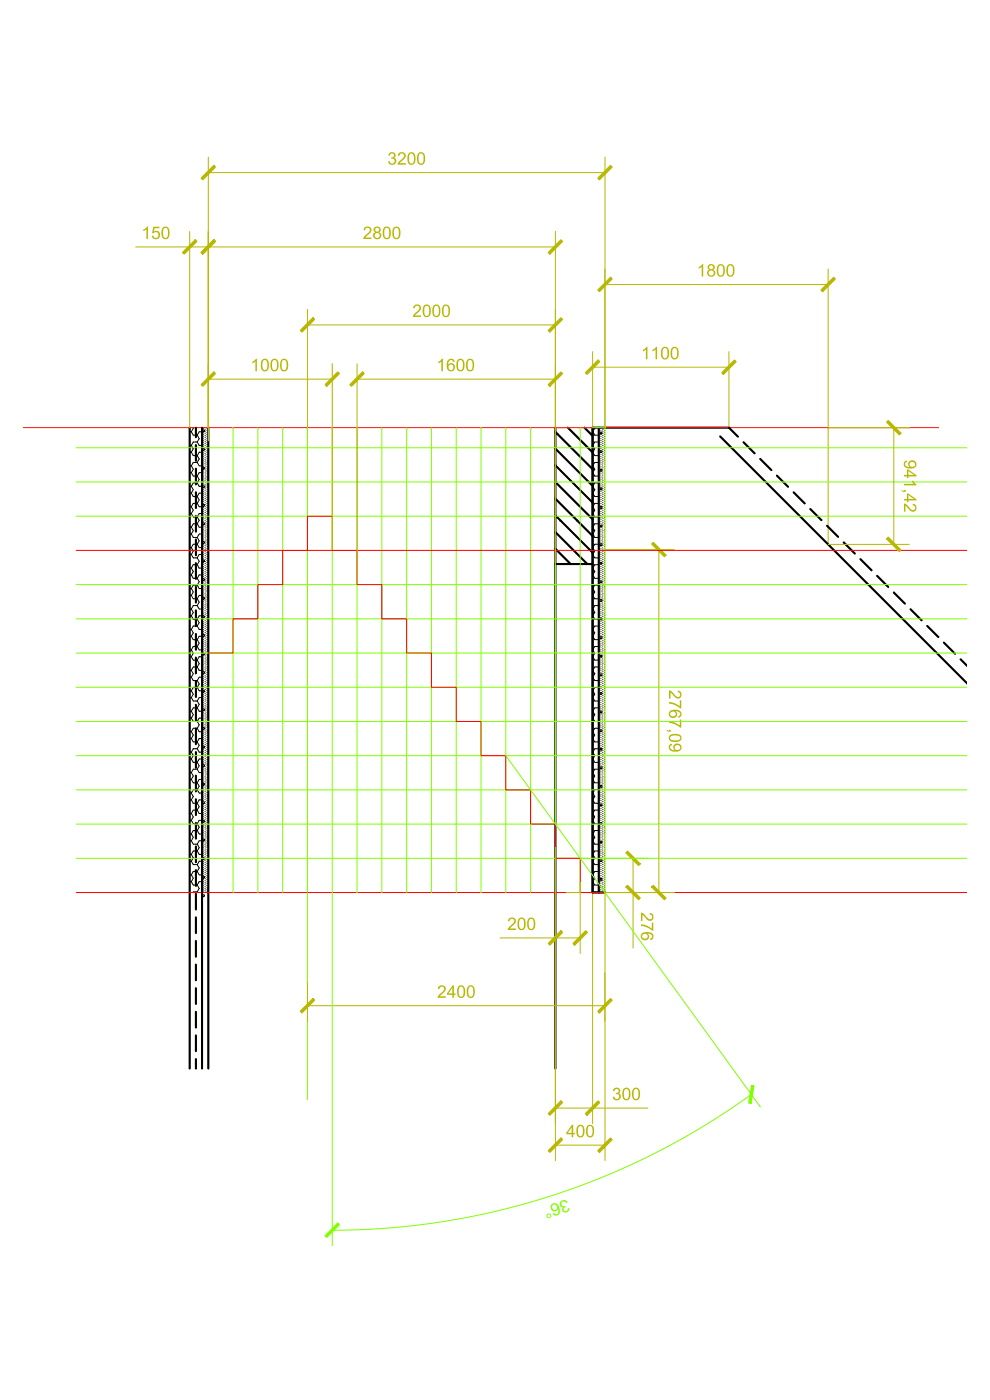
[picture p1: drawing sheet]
<svg xmlns="http://www.w3.org/2000/svg" width="210mm" height="297mm" viewBox="0 0 210 297" stroke-linecap="round" stroke-linejoin="round" font-family="sans-serif">
<path d="M117.8 98.7l7.9 7.9M117.8 95.2l7.9 7.8M117.8 91.6l7.9 7.9M120.4 90.7l5.3 5.3M124 90.7l1.7 1.7M154.6 90.7h-28.9v98.6M117.8 116.4l3.2 3.2M117.8 112.9l6.7 6.7M117.8 109.3l7.9 7.9M117.8 105.8l7.9 7.9M117.8 102.2l7.9 7.9" fill="none" stroke="#000" stroke-width=".46"/>
<g fill="none" stroke="#000" stroke-width=".21">
<path d="M125.7 94.5h.1M125.7 98.8h.1M125.7 91.6h.1M125.7 95.9h.1M125.7 98.8l.4 .7-.4 .7M125.7 94.5l.4 .7-.4 .7M125.7 91.6l.4 .7h.9M125.7 95.9l.4 .7h.9M126.1 90.7v.2l-.4 .7M127 96.6v.1M127 92.3h.1M127 98.1h-.9l-.4 .7"/>
<path d="M127 93.7h-.9l-.4 .8M127 98.1h.1M127 93.7v.1M127 96.6h.1M127 98v.1M127 93.7h.1M125.7 103.1h.1M125.7 107.5h.1M125.7 111.8h.1M125.7 116.2h.1M125.7 100.2h.1M125.7 104.6h.1"/>
<path d="M125.7 108.9h.1M125.7 113.3h.1M125.7 117.6h.1M125.7 116.2l.4 .7-.4 .7M125.7 111.8l.4 .7-.4 .8M125.7 107.5l.4 .7-.4 .7M125.7 103.1l.4 .8-.4 .7M125.7 100.2l.4 .8h.9M125.7 104.6l.4 .7h.9M125.7 108.9l.4 .7h.9M125.7 113.3l.4 .7h.9M125.7 117.6l.4 .7h.9"/>
<path d="M127 118.3v.1M127 114h.1M127 109.6v.1M127 105.3h.1M127 101h.1M127 119.8h-.9l-.4 .7M127 115.4h-.9l-.4 .8M127 111.1h-.9l-.4 .7M127 106.8h-.9l-.4 .7M127 102.4h-.9l-.4 .7M127 119.8h.1M127 115.4v.1"/>
<path d="M127 111.1h.1M127 106.8h.1M127 102.4v.1M127 118.3h.1M127 109.6h.1M127 100.9v.1M127 119.7v.1M127 115.4h.1M127 106.7v.1M127 102.4h.1M125.7 120.5h.1M125.7 124.8h.1"/>
<path d="M125.7 129.2h.1M125.7 133.5h.1M125.7 137.8h.1M125.7 121.9h.1M125.7 126.3h.1M125.7 130.6h.1M125.7 134.9h.1M125.7 139.3h.1M125.7 137.8l.4 .8-.4 .7M125.7 133.5l.4 .7-.4 .7M125.7 129.2l.4 .7-.4 .7M125.7 124.8l.4 .8-.4 .7"/>
<path d="M125.7 120.5l.4 .7-.4 .7M125.7 121.9l.4 .8h.9M125.7 126.3l.4 .7h.9M125.7 130.6l.4 .7h.9M125.7 134.9l.4 .8h.9M125.7 139.3l.4 .7h.9M127 135.7h.1M127 131.3v.1M127 127h.1M127 122.7h.1M127 137.1h-.9l-.4 .7M127 132.8h-.9l-.4 .7"/>
<path d="M127 128.4h-.9l-.4 .8M127 124.1h-.9l-.4 .7M127 137.1v.1M127 132.8h.1M127 128.4v.1M127 124.1h.1M127 140h.1M127 135.6v.1M127 131.3h.1M127 122.6v.1M127 137.1h.1M127 132.7v.1"/>
<path d="M127 128.4h.1M125.7 142.2h.1M125.7 146.5h.1M125.7 150.9h.1M125.7 155.2h.1M125.7 159.5h.1M125.7 143.6h.1M125.7 148h.1M125.7 152.3h.1M125.7 156.6h.1M125.7 159.5l.4 .8-.4 .7M125.7 155.2l.4 .7-.4 .7"/>
<path d="M125.7 150.9l.4 .7-.4 .7M125.7 146.5l.4 .7-.4 .8M125.7 142.2l.4 .7-.4 .7M125.7 143.6l.4 .7h.9M125.7 148l.4 .7h.9M125.7 152.3l.4 .7h.9M125.7 156.6l.4 .8h.9M127 157.4h.1M127 153v.1M127 148.7h.1M127 144.3v.1M127 158.8h-.9l-.4 .7"/>
<path d="M127 154.5h-.9l-.4 .7M127 150.1h-.9l-.4 .8M127 145.8h-.9l-.4 .7M127 141.5h-.9l-.4 .7M127 158.8h.1M127 154.5h.1M127 150.1v.1M127 145.8h.1M127 141.5h.1M127 157.3v.1M127 153h.1M127 148.6v.1"/>
<path d="M127 144.3h.1M127 154.4v.1M127 150.1h.1M127 141.4v.1M125.7 163.9h.1M125.7 168.2h.1M125.7 172.5h.1M125.7 176.9h.1M125.7 161h.1M125.7 165.3h.1M125.7 169.6h.1M125.7 174h.1"/>
<path d="M125.7 178.3h.1M125.7 176.9l.4 .7-.4 .7M125.7 172.5l.4 .8-.4 .7M125.7 168.2l.4 .7-.4 .7M125.7 163.9l.4 .7-.4 .7M125.7 161l.4 .7h.9M125.7 165.3l.4 .7h.9M125.7 169.6l.4 .8h.9M125.7 174l.4 .7h.9M125.7 178.3l.4 .7h.9M127 179v.1M127 174.7h.1"/>
<path d="M127 170.4h.1M127 166v.1M127 161.7h.1M127 176.2h-.9l-.4 .7M127 171.8h-.9l-.4 .7M127 167.5h-.9l-.4 .7M127 163.1h-.9l-.4 .8M127 176.2h.1M127 171.8v.1M127 167.5h.1M127 163.1v.1M127 179h.1"/>
<path d="M127 170.3v.1M127 166h.1M127 176.1v.1M127 171.8h.1M127 167.4v.1M127 163.1h.1M125.7 181.2h.1M125.7 185.6h.1M125.7 182.7h.1M125.7 187h.1M125.7 185.6l.4 .7-.4 .7M125.7 181.2l.4 .7-.4 .8"/>
<path d="M125.7 182.7l.4 .7h.9M125.7 187l.4 .7h.9M127 187.7v.1M127 183.4h.1M127 189.2h-.9v.1M127 184.8h-.9l-.4 .8M127 180.5h-.9l-.4 .7M127 189.2h.1M127 184.8v.1M127 180.5h.1M127 187.7h.1M127 183.3v.1"/>
<path d="M127 189.1v.1M127 184.8h.1"/>
</g>
<!-- layer: Mret -->
<path d="M125.7 74.6v16.1M125.7 77.9h28.9M154.6 74.6v16.1" fill="none" stroke="#b8b800" stroke-width=".21"/>
<path d="M155.8 76.4l.2 .3-2.6 2.6-.3-.2z" fill="none" stroke="#b8b800" stroke-width=".35"/>
<path d="M155.8 76.4l.2 .3-2.6 2.6-.3-.2z" fill="#b8b800"/>
<path d="M124.2 79.1l2.6-2.7 .3 .3-2.6 2.6z" fill="none" stroke="#b8b800" stroke-width=".35"/>
<g fill="#b8b800">
<path d="M124.2 79.1l2.6-2.7 .3 .3-2.6 2.6z"/>
<path d="M136.3 74.2l.8-.6h.2v2.6h-.3v-2.1l-.7 .4zM138.4 74.2l.7-.6h.2v2.6h-.3v-2.1l-.6 .4zM140.5 73.8a.88 .88 0 0 1 1-.1 .88 .88 0 0 1 .4 1 1.12 1.12 0 0 1-1.1 1.5 1.75 1.75 0 0 1-.5-2.2zM140.7 73.9a2.18 2.18 0 0 0 0 2l.4 .1a1.6 1.6 0 0 0 0-2.2zM142.5 73.8a.88 .88 0 0 1 1.1-.1 .88 .88 0 0 1 .3 1 1.12 1.12 0 0 1-1 1.5 1.75 1.75 0 0 1-.5-2.2zM142.8 73.9a2.18 2.18 0 0 0 0 2l.4 .1a1.6 1.6 0 0 0 0-2.2z"/>
</g>
<path d="M128.3 57.1v33.6M175.6 57.1v58.4M128.3 60.3h47.3" fill="none" stroke="#b8b800" stroke-width=".21"/>
<path d="M129.5 58.9l.3 .3-2.7 2.6-.3-.3z" fill="none" stroke="#b8b800" stroke-width=".35"/>
<path d="M129.5 58.9l.3 .3-2.7 2.6-.3-.3z" fill="#b8b800"/>
<path d="M176.8 58.9l.3 .3-2.6 2.6-.3-.3z" fill="none" stroke="#b8b800" stroke-width=".35"/>
<g fill="#b8b800">
<path d="M176.8 58.9l.3 .3-2.6 2.6-.3-.3z"/>
<path d="M148.2 56.7l.7-.7h.2v2.7h-.3v-2.1l-.6 .4zM150.2 56.3a.73 .73 0 0 1 1-.2 .73 .73 0 0 1 .1 1.1h-.1a.78 .78 0 0 1 .2 1.2 .78 .78 0 0 1-1.2 0 .78 .78 0 0 1 .3-1.2 .58 .58 0 0 1-.3-.9zM150.4 56.7a.45 .45 0 0 0 .9 0 .45 .45 0 0 0-.9 0zM150.3 57.9a.55 .55 0 0 0 1.1 0 .55 .55 0 0 0-1.1 0zM152.3 56.2a.88 .88 0 0 1 1.1 0 .88 .88 0 0 1 .3 1 1.12 1.12 0 0 1-1 1.5 1.75 1.75 0 0 1-.6-2.2zM152.6 56.4a2.18 2.18 0 0 0 0 1.9l.4 .1a1.6 1.6 0 0 0 0-2.1zM154.3 56.2a.88 .88 0 0 1 1.1 0 .88 .88 0 0 1 .4 1 1.12 1.12 0 0 1-1.1 1.5 1.75 1.75 0 0 1-.5-2.2zM154.6 56.4a2.18 2.18 0 0 0 0 1.9l.4 .1a1.6 1.6 0 0 0 0-2.1z"/>
</g>
<path d="M40.2 90.7v135.9M44.2 90.7v135.9M117.8 90.7v135.9M125.7 90.7v98.6M117.8 119.6h7.9" fill="none" stroke="#000" stroke-width=".46"/>
<!-- layer: szerk -->
<path d="M65.2 97.3v135.9" fill="none" stroke="#7fff00" stroke-width=".21"/>
<!-- layer: szekrny -->
<path d="M117.8 90.7h3.1M122.6 90.7h3.1" fill="none" stroke="#dcdcdc" stroke-width=".21"/>
<g fill="none" stroke="#000" stroke-width=".21">
<path d="M40.2 94.5h.4M40.2 98.8h.4M40.2 91.6h.4M40.2 95.9h.4M40.6 98.8l.4 .7-.4 .7M40.6 94.5l.4 .7-.4 .7M40.6 91.6l.4 .7h.8M40.6 95.9l.4 .7h.8M40.9 90.7l.1 .2-.4 .7M41.8 96.6l.4 .8-.4 .7M41.8 92.3l.4 .7-.4 .7M41.8 98.1h-.8l-.4 .7"/>
<path d="M41.8 93.7h-.8l-.4 .8M41.8 93.7l.4 .8h.7M41.8 98.1l.4 .7h.7M42.9 95.9h-.7l-.4 .7M42.9 91.6h-.7l-.4 .7M43.1 90.9h.1M43.1 91.8h.1M43.1 92.2h.1M43.1 92.6h.1M43.1 93.1h.1M43.1 93.5h.1M43.1 93.9h.1"/>
<path d="M43.1 94.3h.1M43.1 94.7h.1M43.1 95.1h.1M43.1 95.6h.1M43.1 96h.1M43.1 96.4h.1M43.1 96.8h.1M43.1 97.2h.1M43.1 97.6h.1M43.1 98h.1M43.1 98.5h.1M43.1 98.9h.1"/>
<path d="M43.1 99.7h.1M43.5 90.7h.1M43.5 91.2h.1M43.5 91.6h.1M43.5 92h.1M43.5 92.4h.1M43.5 92.8h.1M43.5 93.3h.1M43.5 93.7h.1M43.5 94.1h.1M43.5 94.5h.1M43.5 94.9h.1"/>
<path d="M43.5 95.4h.1M43.5 95.8h.1M43.5 96.2h.1M43.5 96.6h.1M43.5 97h.1M43.5 97.4h.1M43.5 97.8h.1M43.5 98.2h.1M43.5 98.7h.1M43.5 99.1h.1M43.5 99.5h.1M43.5 99.9h.1"/>
<path d="M43.9 90.9h.1M43.9 91.4h.1M43.9 91.8h.1M43.9 92.2h.1M43.9 92.6h.1M43.9 93.1h.1M43.9 93.5h.1M43.9 93.9h.1M43.9 94.3h.1M43.9 94.7h.1M43.9 95.1h.1M43.9 95.6h.1"/>
<path d="M43.9 96h.1M43.9 96.4h.1M43.9 96.8h.1M43.9 97.2h.1M43.9 97.6h.1M43.9 98h.1M43.9 98.5h.1M43.9 98.9h.1M43.9 99.3h.1M43.9 99.7h.1M127.4 90.9h.1M127.4 91.4h.1"/>
<path d="M127.4 92.2h.1M127.4 92.6h.1M127.4 93.1h.1M127.4 93.5h.1M127.4 93.9h.1M127.4 94.3h.1M127.4 94.7h.1M127.4 95.1h.1M127.4 95.6h.1M127.4 96.4h.1M127.4 96.8h.1M127.4 97.2h.1"/>
<path d="M127.4 97.6h.1M127.4 98h.1M127.4 98.5h.1M127.4 98.9h.1M127.4 99.3h.1M127.8 90.7h.1M127.8 91.2h.1M127.8 91.6h.1M127.8 92h.1M127.8 92.4h.1M127.8 92.8h.1M127.8 93.3h.1"/>
<path d="M127.8 93.7h.1M127.8 94.1h.1M127.8 94.5h.1M127.8 94.9h.1M127.8 95.4h.1M127.8 95.8h.1M127.8 96.2h.1M127.8 96.6h.1M127.8 97h.1M127.8 97.4h.1M127.8 97.8h.1M127.8 98.2h.1"/>
<path d="M127.8 98.7h.1M127.8 99.1h.1M127.8 99.5h.1M127.8 99.9h.1M128.2 90.9h.1M128.2 91.4h.1M128.2 91.8h.1M128.2 92.2h.1M128.2 92.6h.1M128.2 93.1h.1M128.2 93.5h.1M128.2 93.9h.1"/>
<path d="M128.2 94.3h.1M128.2 94.7h.1M128.2 95.1h.1M128.2 95.6h.1M128.2 96h.1M128.2 96.4h.1M128.2 96.8h.1M128.2 97.2h.1M128.2 97.6h.1M128.2 98h.1M128.2 98.5h.1M128.2 98.9h.1"/>
<path d="M128.2 99.3h.1M128.2 99.7h.1M40.2 103.1h.4M40.2 107.5h.4M40.2 111.8h.4M40.2 116.2h.4M40.2 100.2h.4M40.2 104.6h.4M40.2 108.9h.4M40.2 113.3h.4M40.2 117.6h.4M40.6 116.2l.4 .7-.4 .7"/>
<path d="M40.6 111.8l.4 .7-.4 .8M40.6 107.5l.4 .7-.4 .7M40.6 103.1l.4 .8-.4 .7M40.6 100.2l.4 .8h.8M40.6 104.6l.4 .7h.8M40.6 108.9l.4 .7h.8M40.6 113.3l.4 .7h.8M40.6 117.6l.4 .7h.8M41.8 118.3l.4 .7-.4 .8M41.8 114l.4 .7-.4 .7M41.8 109.6l.4 .8-.4 .7M41.8 105.3l.4 .7-.4 .8"/>
<path d="M41.8 101l.4 .7-.4 .7M41.8 119.8h-.8l-.4 .7M41.8 115.4h-.8l-.4 .8M41.8 111.1h-.8l-.4 .7M41.8 106.8h-.8l-.4 .7M41.8 102.4h-.8l-.4 .7M41.8 102.4l.4 .7h.7M41.8 106.8l.4 .7h.7M41.8 111.1l.4 .7h.7M41.8 115.4l.4 .8h.7M41.8 119.8l.4 .7h.7M42.9 117.6h-.7l-.4 .7"/>
<path d="M42.9 113.3h-.7l-.4 .7M42.9 108.9h-.7l-.4 .7M42.9 104.6h-.7l-.4 .7M42.9 100.2h-.7l-.4 .8M43.1 100.1h.1M43.1 100.5h.1M43.1 101h.1M43.1 101.4h.1M43.1 101.8h.1M43.1 102.2h.1M43.1 102.7h.1M43.1 103.5h.1"/>
<path d="M43.1 103.9h.1M43.1 104.3h.1M43.1 104.7h.1M43.1 105.2h.1M43.1 105.6h.1M43.1 106h.1M43.1 106.4h.1M43.1 106.8h.1M43.1 107.6h.1M43.1 108.1h.1M43.1 108.5h.1M43.1 108.9h.1"/>
<path d="M43.1 109.3h.1M43.1 109.7h.1M43.1 110.1h.1M43.1 110.6h.1M43.1 111.4h.1M43.1 111.8h.1M43.1 112.3h.1M43.1 112.7h.1M43.1 113.1h.1M43.1 113.5h.1M43.1 113.9h.1M43.1 114.4h.1"/>
<path d="M43.1 114.8h.1M43.1 115.6h.1M43.1 116h.1M43.1 116.4h.1M43.1 116.8h.1M43.1 117.2h.1M43.1 117.7h.1M43.1 118.1h.1M43.1 118.5h.1M43.1 119.3h.1M43.1 119.7h.1M43.5 100.3h.1"/>
<path d="M43.5 100.8h.1M43.5 101.2h.1M43.5 101.6h.1M43.5 102h.1M43.5 102.4h.1M43.5 102.9h.1M43.5 103.3h.1M43.5 103.7h.1M43.5 104.1h.1M43.5 104.5h.1M43.5 105h.1M43.5 105.4h.1"/>
<path d="M43.5 105.8h.1M43.5 106.2h.1M43.5 106.6h.1M43.5 107h.1M43.5 107.4h.1M43.5 107.8h.1M43.5 108.3h.1M43.5 108.7h.1M43.5 109.1h.1M43.5 109.5h.1M43.5 109.9h.1M43.5 110.4h.1"/>
<path d="M43.5 110.8h.1M43.5 111.2h.1M43.5 111.6h.1M43.5 112h.1M43.5 112.5h.1M43.5 112.9h.1M43.5 113.3h.1M43.5 113.7h.1M43.5 114.1h.1M43.5 114.6h.1M43.5 115h.1M43.5 115.4h.1"/>
<path d="M43.5 115.8h.1M43.5 116.2h.1M43.5 116.6h.1M43.5 117h.1M43.5 117.4h.1M43.5 117.9h.1M43.5 118.3h.1M43.5 118.7h.1M43.5 119.1h.1M43.5 119.5h.1M43.5 120h.1M43.9 100.1h.1"/>
<path d="M43.9 100.5h.1M43.9 101h.1M43.9 101.4h.1M43.9 101.8h.1M43.9 102.2h.1M43.9 102.7h.1M43.9 103.1h.1M43.9 103.5h.1M43.9 103.9h.1M43.9 104.3h.1M43.9 104.7h.1M43.9 105.2h.1"/>
<path d="M43.9 105.6h.1M43.9 106h.1M43.9 106.4h.1M43.9 106.8h.1M43.9 107.2h.1M43.9 107.6h.1M43.9 108.1h.1M43.9 108.5h.1M43.9 108.9h.1M43.9 109.3h.1M43.9 109.7h.1M43.9 110.1h.1"/>
<path d="M43.9 110.6h.1M43.9 111h.1M43.9 111.4h.1M43.9 111.8h.1M43.9 112.3h.1M43.9 112.7h.1M43.9 113.1h.1M43.9 113.5h.1M43.9 113.9h.1M43.9 114.4h.1M43.9 114.8h.1M43.9 115.2h.1"/>
<path d="M43.9 115.6h.1M43.9 116h.1M43.9 116.4h.1M43.9 116.8h.1M43.9 117.2h.1M43.9 117.7h.1M43.9 118.1h.1M43.9 118.5h.1M43.9 118.9h.1M43.9 119.3h.1M43.9 119.7h.1M127.4 100.1h.1"/>
<path d="M127.4 100.5h.1M127.4 101h.1M127.4 101.4h.1M127.4 101.8h.1M127.4 102.2h.1M127.4 102.7h.1M127.4 103.1h.1M127.4 103.5h.1M127.4 103.9h.1M127.4 104.3h.1M127.4 104.7h.1M127.4 105.2h.1"/>
<path d="M127.4 105.6h.1M127.4 106h.1M127.4 106.4h.1M127.4 106.8h.1M127.4 107.2h.1M127.4 108.1h.1M127.4 108.5h.1M127.4 108.9h.1M127.4 109.3h.1M127.4 109.7h.1M127.4 110.1h.1M127.4 110.6h.1"/>
<path d="M127.4 111h.1M127.4 111.8h.1M127.4 112.3h.1M127.4 112.7h.1M127.4 113.1h.1M127.4 113.5h.1M127.4 113.9h.1M127.4 114.4h.1M127.4 114.8h.1M127.4 115.2h.1M127.4 116h.1M127.4 116.4h.1"/>
<path d="M127.4 116.8h.1M127.4 117.2h.1M127.4 117.7h.1M127.4 118.1h.1M127.4 118.5h.1M127.4 118.9h.1M127.4 119.7h.1M127.8 100.3h.1M127.8 100.8h.1M127.8 101.2h.1M127.8 101.6h.1M127.8 102h.1"/>
<path d="M127.8 102.4h.1M127.8 102.9h.1M127.8 103.3h.1M127.8 103.7h.1M127.8 104.1h.1M127.8 104.5h.1M127.8 105h.1M127.8 105.4h.1M127.8 105.8h.1M127.8 106.2h.1M127.8 106.6h.1M127.8 107h.1"/>
<path d="M127.8 107.4h.1M127.8 107.8h.1M127.8 108.3h.1M127.8 108.7h.1M127.8 109.1h.1M127.8 109.5h.1M127.8 109.9h.1M127.8 110.4h.1M127.8 110.8h.1M127.8 111.2h.1M127.8 111.6h.1M127.8 112h.1"/>
<path d="M127.8 112.5h.1M127.8 112.9h.1M127.8 113.3h.1M127.8 113.7h.1M127.8 114.1h.1M127.8 114.6h.1M127.8 115h.1M127.8 115.4h.1M127.8 115.8h.1M127.8 116.2h.1M127.8 116.6h.1M127.8 117h.1"/>
<path d="M127.8 117.4h.1M127.8 117.9h.1M127.8 118.3h.1M127.8 118.7h.1M127.8 119.1h.1M127.8 119.5h.1M127.8 120h.1M128.2 100.1h.1M128.2 100.5h.1M128.2 101h.1M128.2 101.4h.1M128.2 101.8h.1"/>
<path d="M128.2 102.2h.1M128.2 102.7h.1M128.2 103.1h.1M128.2 103.5h.1M128.2 103.9h.1M128.2 104.3h.1M128.2 104.7h.1M128.2 105.2h.1M128.2 105.6h.1M128.2 106h.1M128.2 106.4h.1M128.2 106.8h.1"/>
<path d="M128.2 107.2h.1M128.2 107.6h.1M128.2 108.1h.1M128.2 108.5h.1M128.2 108.9h.1M128.2 109.3h.1M128.2 109.7h.1M128.2 110.1h.1M128.2 110.6h.1M128.2 111h.1M128.2 111.4h.1M128.2 111.8h.1"/>
<path d="M128.2 112.3h.1M128.2 112.7h.1M128.2 113.1h.1M128.2 113.5h.1M128.2 113.9h.1M128.2 114.4h.1M128.2 114.8h.1M128.2 115.2h.1M128.2 115.6h.1M128.2 116h.1M128.2 116.4h.1M128.2 116.8h.1"/>
<path d="M128.2 117.2h.1M128.2 117.7h.1M128.2 118.1h.1M128.2 118.5h.1M128.2 118.9h.1M128.2 119.3h.1M128.2 119.7h.1M40.2 120.5h.4M40.2 124.8h.4M40.2 129.2h.4M40.2 133.5h.4M40.2 137.8h.4"/>
<path d="M40.2 121.9h.4M40.2 126.3h.4M40.2 130.6h.4M40.2 134.9h.4M40.2 139.3h.4M40.6 137.8l.4 .8-.4 .7M40.6 133.5l.4 .7-.4 .7M40.6 129.2l.4 .7-.4 .7M40.6 124.8l.4 .8-.4 .7M40.6 120.5l.4 .7-.4 .7M40.6 121.9l.4 .8h.8M40.6 126.3l.4 .7h.8"/>
<path d="M40.6 130.6l.4 .7h.8M40.6 134.9l.4 .8h.8M40.6 139.3l.4 .7h.8M41.8 135.7l.4 .7-.4 .7M41.8 131.3l.4 .8-.4 .7M41.8 127l.4 .7-.4 .7M41.8 122.7l.4 .7-.4 .7M41.8 137.1h-.8l-.4 .7M41.8 132.8h-.8l-.4 .7M41.8 128.4h-.8l-.4 .8M41.8 124.1h-.8l-.4 .7M41.8 124.1l.4 .7h.7"/>
<path d="M41.8 128.4l.4 .8h.7M41.8 132.8l.4 .7h.7M41.8 137.1l.4 .7h.7M42.9 139.3h-.7l-.4 .7M42.9 134.9h-.7l-.4 .8M42.9 130.6h-.7l-.4 .7M42.9 126.3h-.7l-.4 .7M42.9 121.9h-.7l-.4 .8M43.1 120.2h.1M43.1 120.6h.1M43.1 121h.1M43.1 121.4h.1"/>
<path d="M43.1 121.8h.1M43.1 122.3h.1M43.1 122.7h.1M43.1 123.5h.1M43.1 124h.1M43.1 124.4h.1M43.1 124.8h.1M43.1 125.2h.1M43.1 125.6h.1M43.1 126h.1M43.1 126.4h.1M43.1 127.3h.1"/>
<path d="M43.1 127.7h.1M43.1 128.1h.1M43.1 128.5h.1M43.1 128.9h.1M43.1 129.3h.1M43.1 129.8h.1M43.1 130.2h.1M43.1 130.6h.1M43.1 131h.1M43.1 131.4h.1M43.1 131.9h.1M43.1 132.3h.1"/>
<path d="M43.1 132.7h.1M43.1 133.1h.1M43.1 133.6h.1M43.1 134h.1M43.1 134.4h.1M43.1 135.2h.1M43.1 135.6h.1M43.1 136h.1M43.1 136.4h.1M43.1 136.9h.1M43.1 137.3h.1M43.1 137.7h.1"/>
<path d="M43.1 138.1h.1M43.1 138.9h.1M43.1 139.4h.1M43.1 139.8h.1M43.5 120.4h.1M43.5 120.8h.1M43.5 121.2h.1M43.5 121.6h.1M43.5 122.1h.1M43.5 122.5h.1M43.5 122.9h.1M43.5 123.3h.1"/>
<path d="M43.5 123.7h.1M43.5 124.2h.1M43.5 124.6h.1M43.5 125h.1M43.5 125.4h.1M43.5 125.8h.1M43.5 126.2h.1M43.5 126.6h.1M43.5 127.1h.1M43.5 127.5h.1M43.5 127.9h.1M43.5 128.3h.1"/>
<path d="M43.5 128.7h.1M43.5 129.1h.1M43.5 129.5h.1M43.5 130h.1M43.5 130.4h.1M43.5 130.8h.1M43.5 131.2h.1M43.5 131.7h.1M43.5 132.1h.1M43.5 132.5h.1M43.5 132.9h.1M43.5 133.3h.1"/>
<path d="M43.5 133.8h.1M43.5 134.2h.1M43.5 134.6h.1M43.5 135h.1M43.5 135.4h.1M43.5 135.8h.1M43.5 136.2h.1M43.5 136.7h.1M43.5 137.1h.1M43.5 137.5h.1M43.5 137.9h.1M43.5 138.3h.1"/>
<path d="M43.5 138.7h.1M43.5 139.1h.1M43.5 139.6h.1M43.5 140h.1M43.9 120.2h.1M43.9 120.6h.1M43.9 121h.1M43.9 121.4h.1M43.9 121.8h.1M43.9 122.3h.1M43.9 122.7h.1M43.9 123.1h.1"/>
<path d="M43.9 123.5h.1M43.9 124h.1M43.9 124.4h.1M43.9 124.8h.1M43.9 125.2h.1M43.9 125.6h.1M43.9 126h.1M43.9 126.4h.1M43.9 126.8h.1M43.9 127.3h.1M43.9 127.7h.1M43.9 128.1h.1"/>
<path d="M43.9 128.5h.1M43.9 128.9h.1M43.9 129.3h.1M43.9 129.8h.1M43.9 130.2h.1M43.9 130.6h.1M43.9 131h.1M43.9 131.4h.1M43.9 131.9h.1M43.9 132.3h.1M43.9 132.7h.1M43.9 133.1h.1"/>
<path d="M43.9 133.6h.1M43.9 134h.1M43.9 134.4h.1M43.9 134.8h.1M43.9 135.2h.1M43.9 135.6h.1M43.9 136h.1M43.9 136.4h.1M43.9 136.9h.1M43.9 137.3h.1M43.9 137.7h.1M43.9 138.1h.1"/>
<path d="M43.9 138.5h.1M43.9 138.9h.1M43.9 139.4h.1M43.9 139.8h.1M127.4 120.2h.1M127.4 120.6h.1M127.4 121h.1M127.4 121.4h.1M127.4 121.8h.1M127.4 122.3h.1M127.4 122.7h.1M127.4 123.1h.1"/>
<path d="M127.4 124h.1M127.4 124.4h.1M127.4 124.8h.1M127.4 125.2h.1M127.4 125.6h.1M127.4 126h.1M127.4 126.4h.1M127.4 126.8h.1M127.4 127.7h.1M127.4 128.1h.1M127.4 128.5h.1M127.4 128.9h.1"/>
<path d="M127.4 129.3h.1M127.4 129.8h.1M127.4 130.2h.1M127.4 130.6h.1M127.4 131h.1M127.4 131.9h.1M127.4 132.3h.1M127.4 132.7h.1M127.4 133.1h.1M127.4 133.6h.1M127.4 134h.1M127.4 134.4h.1"/>
<path d="M127.4 134.8h.1M127.4 135.6h.1M127.4 136h.1M127.4 136.4h.1M127.4 136.9h.1M127.4 137.3h.1M127.4 137.7h.1M127.4 138.1h.1M127.4 138.5h.1M127.4 138.9h.1M127.4 139.4h.1M127.4 139.8h.1"/>
<path d="M127.8 120.4h.1M127.8 120.8h.1M127.8 121.2h.1M127.8 121.6h.1M127.8 122.1h.1M127.8 122.5h.1M127.8 122.9h.1M127.8 123.3h.1M127.8 123.7h.1M127.8 124.2h.1M127.8 124.6h.1M127.8 125h.1"/>
<path d="M127.8 125.4h.1M127.8 125.8h.1M127.8 126.2h.1M127.8 126.6h.1M127.8 127.1h.1M127.8 127.5h.1M127.8 127.9h.1M127.8 128.3h.1M127.8 128.7h.1M127.8 129.1h.1M127.8 129.5h.1M127.8 130h.1"/>
<path d="M127.8 130.4h.1M127.8 130.8h.1M127.8 131.2h.1M127.8 131.7h.1M127.8 132.1h.1M127.8 132.5h.1M127.8 132.9h.1M127.8 133.3h.1M127.8 133.8h.1M127.8 134.2h.1M127.8 134.6h.1M127.8 135h.1"/>
<path d="M127.8 135.4h.1M127.8 135.8h.1M127.8 136.2h.1M127.8 136.7h.1M127.8 137.1h.1M127.8 137.5h.1M127.8 137.9h.1M127.8 138.3h.1M127.8 138.7h.1M127.8 139.1h.1M127.8 139.6h.1M127.8 140h.1"/>
<path d="M128.2 120.2h.1M128.2 120.6h.1M128.2 121h.1M128.2 121.4h.1M128.2 121.8h.1M128.2 122.3h.1M128.2 122.7h.1M128.2 123.1h.1M128.2 123.5h.1M128.2 124h.1M128.2 124.4h.1M128.2 124.8h.1"/>
<path d="M128.2 125.2h.1M128.2 125.6h.1M128.2 126h.1M128.2 126.4h.1M128.2 126.8h.1M128.2 127.3h.1M128.2 127.7h.1M128.2 128.1h.1M128.2 128.5h.1M128.2 128.9h.1M128.2 129.3h.1M128.2 129.8h.1"/>
<path d="M128.2 130.2h.1M128.2 130.6h.1M128.2 131h.1M128.2 131.4h.1M128.2 131.9h.1M128.2 132.3h.1M128.2 132.7h.1M128.2 133.1h.1M128.2 133.6h.1M128.2 134h.1M128.2 134.4h.1M128.2 134.8h.1"/>
<path d="M128.2 135.2h.1M128.2 135.6h.1M128.2 136h.1M128.2 136.4h.1M128.2 136.9h.1M128.2 137.3h.1M128.2 137.7h.1M128.2 138.1h.1M128.2 138.5h.1M128.2 138.9h.1M128.2 139.4h.1M128.2 139.8h.1"/>
<path d="M40.2 142.2h.4M40.2 146.5h.4M40.2 150.9h.4M40.2 155.2h.4M40.2 159.5h.4M40.2 143.6h.4M40.2 148h.4M40.2 152.3h.4M40.2 156.6h.4M40.6 159.5l.4 .8-.4 .7M40.6 155.2l.4 .7-.4 .7M40.6 150.9l.4 .7-.4 .7"/>
<path d="M40.6 146.5l.4 .7-.4 .8M40.6 142.2l.4 .7-.4 .7M40.6 143.6l.4 .7h.8M40.6 148l.4 .7h.8M40.6 152.3l.4 .7h.8M40.6 156.6l.4 .8h.8M41.8 157.4l.4 .7-.4 .7M41.8 153l.4 .7-.4 .8M41.8 148.7l.4 .7-.4 .7M41.8 144.3l.4 .8-.4 .7M41.8 140l.4 .7-.4 .8M41.8 158.8h-.8l-.4 .7"/>
<path d="M41.8 154.5h-.8l-.4 .7M41.8 150.1h-.8l-.4 .8M41.8 145.8h-.8l-.4 .7M41.8 141.5h-.8l-.4 .7M41.8 141.5l.4 .7h.7M41.8 145.8l.4 .7h.7M41.8 150.1l.4 .8h.7M41.8 154.5l.4 .7h.7M41.8 158.8l.4 .7h.7M42.9 156.6h-.7l-.4 .8M42.9 152.3h-.7l-.4 .7M42.9 148h-.7l-.4 .7"/>
<path d="M42.9 143.6h-.7l-.4 .7M43.1 140.2h.1M43.1 140.6h.1M43.1 141h.1M43.1 141.5h.1M43.1 141.9h.1M43.1 142.3h.1M43.1 143.1h.1M43.1 143.6h.1M43.1 144h.1M43.1 144.4h.1M43.1 144.8h.1"/>
<path d="M43.1 145.2h.1M43.1 145.6h.1M43.1 146h.1M43.1 146.9h.1M43.1 147.3h.1M43.1 147.7h.1M43.1 148.1h.1M43.1 148.5h.1M43.1 149h.1M43.1 149.4h.1M43.1 149.8h.1M43.1 150.2h.1"/>
<path d="M43.1 151.1h.1M43.1 151.5h.1M43.1 151.9h.1M43.1 152.3h.1M43.1 152.7h.1M43.1 153.2h.1M43.1 153.6h.1M43.1 154h.1M43.1 154.8h.1M43.1 155.2h.1M43.1 155.7h.1M43.1 156.1h.1"/>
<path d="M43.1 156.5h.1M43.1 156.9h.1M43.1 157.3h.1M43.1 157.7h.1M43.1 158.1h.1M43.1 159h.1M43.1 159.4h.1M43.1 159.8h.1M43.5 140.4h.1M43.5 140.8h.1M43.5 141.3h.1M43.5 141.7h.1"/>
<path d="M43.5 142.1h.1M43.5 142.5h.1M43.5 142.9h.1M43.5 143.4h.1M43.5 143.8h.1M43.5 144.2h.1M43.5 144.6h.1M43.5 145h.1M43.5 145.4h.1M43.5 145.8h.1M43.5 146.3h.1M43.5 146.7h.1"/>
<path d="M43.5 147.1h.1M43.5 147.5h.1M43.5 147.9h.1M43.5 148.3h.1M43.5 148.7h.1M43.5 149.2h.1M43.5 149.6h.1M43.5 150h.1M43.5 150.4h.1M43.5 150.8h.1M43.5 151.3h.1M43.5 151.7h.1"/>
<path d="M43.5 152.1h.1M43.5 152.5h.1M43.5 153h.1M43.5 153.4h.1M43.5 153.8h.1M43.5 154.2h.1M43.5 154.6h.1M43.5 155h.1M43.5 155.4h.1M43.5 155.9h.1M43.5 156.3h.1M43.5 156.7h.1"/>
<path d="M43.5 157.1h.1M43.5 157.5h.1M43.5 157.9h.1M43.5 158.3h.1M43.5 158.8h.1M43.5 159.2h.1M43.5 159.6h.1M43.5 160h.1M43.9 140.2h.1M43.9 140.6h.1M43.9 141h.1M43.9 141.5h.1"/>
<path d="M43.9 141.9h.1M43.9 142.3h.1M43.9 142.7h.1M43.9 143.1h.1M43.9 143.6h.1M43.9 144h.1M43.9 144.4h.1M43.9 144.8h.1M43.9 145.2h.1M43.9 145.6h.1M43.9 146h.1M43.9 146.5h.1"/>
<path d="M43.9 146.9h.1M43.9 147.3h.1M43.9 147.7h.1M43.9 148.1h.1M43.9 148.5h.1M43.9 149h.1M43.9 149.4h.1M43.9 149.8h.1M43.9 150.2h.1M43.9 150.6h.1M43.9 151.1h.1M43.9 151.5h.1"/>
<path d="M43.9 151.9h.1M43.9 152.3h.1M43.9 152.7h.1M43.9 153.2h.1M43.9 153.6h.1M43.9 154h.1M43.9 154.4h.1M43.9 154.8h.1M43.9 155.2h.1M43.9 155.7h.1M43.9 156.1h.1M43.9 156.5h.1"/>
<path d="M43.9 156.9h.1M43.9 157.3h.1M43.9 157.7h.1M43.9 158.1h.1M43.9 158.5h.1M43.9 159h.1M43.9 159.4h.1M43.9 159.8h.1M127.4 140.2h.1M127.4 140.6h.1M127.4 141h.1M127.4 141.5h.1"/>
<path d="M127.4 141.9h.1M127.4 142.3h.1M127.4 142.7h.1M127.4 143.6h.1M127.4 144h.1M127.4 144.4h.1M127.4 144.8h.1M127.4 145.2h.1M127.4 145.6h.1M127.4 146h.1M127.4 146.5h.1M127.4 147.3h.1"/>
<path d="M127.4 147.7h.1M127.4 148.1h.1M127.4 148.5h.1M127.4 149h.1M127.4 149.4h.1M127.4 149.8h.1M127.4 150.2h.1M127.4 150.6h.1M127.4 151.5h.1M127.4 151.9h.1M127.4 152.3h.1M127.4 152.7h.1"/>
<path d="M127.4 153.2h.1M127.4 153.6h.1M127.4 154h.1M127.4 154.4h.1M127.4 155.2h.1M127.4 155.7h.1M127.4 156.1h.1M127.4 156.5h.1M127.4 156.9h.1M127.4 157.3h.1M127.4 157.7h.1M127.4 158.1h.1"/>
<path d="M127.4 158.5h.1M127.4 159.4h.1M127.4 159.8h.1M127.8 140.4h.1M127.8 140.8h.1M127.8 141.3h.1M127.8 141.7h.1M127.8 142.1h.1M127.8 142.5h.1M127.8 142.9h.1M127.8 143.4h.1M127.8 143.8h.1"/>
<path d="M127.8 144.2h.1M127.8 144.6h.1M127.8 145h.1M127.8 145.4h.1M127.8 145.8h.1M127.8 146.3h.1M127.8 146.7h.1M127.8 147.1h.1M127.8 147.5h.1M127.8 147.9h.1M127.8 148.3h.1M127.8 148.7h.1"/>
<path d="M127.8 149.2h.1M127.8 149.6h.1M127.8 150h.1M127.8 150.4h.1M127.8 150.8h.1M127.8 151.3h.1M127.8 151.7h.1M127.8 152.1h.1M127.8 152.5h.1M127.8 153h.1M127.8 153.4h.1M127.8 153.8h.1"/>
<path d="M127.8 154.2h.1M127.8 154.6h.1M127.8 155h.1M127.8 155.4h.1M127.8 155.9h.1M127.8 156.3h.1M127.8 156.7h.1M127.8 157.1h.1M127.8 157.5h.1M127.8 157.9h.1M127.8 158.3h.1M127.8 158.8h.1"/>
<path d="M127.8 159.2h.1M127.8 159.6h.1M127.8 160h.1M128.2 140.2h.1M128.2 140.6h.1M128.2 141h.1M128.2 141.5h.1M128.2 141.9h.1M128.2 142.3h.1M128.2 142.7h.1M128.2 143.1h.1M128.2 143.6h.1"/>
<path d="M128.2 144h.1M128.2 144.4h.1M128.2 144.8h.1M128.2 145.2h.1M128.2 145.6h.1M128.2 146h.1M128.2 146.5h.1M128.2 146.9h.1M128.2 147.3h.1M128.2 147.7h.1M128.2 148.1h.1M128.2 148.5h.1"/>
<path d="M128.2 149h.1M128.2 149.4h.1M128.2 149.8h.1M128.2 150.2h.1M128.2 150.6h.1M128.2 151.1h.1M128.2 151.5h.1M128.2 151.9h.1M128.2 152.3h.1M128.2 152.7h.1M128.2 153.2h.1M128.2 153.6h.1"/>
<path d="M128.2 154h.1M128.2 154.4h.1M128.2 154.8h.1M128.2 155.2h.1M128.2 155.7h.1M128.2 156.1h.1M128.2 156.5h.1M128.2 156.9h.1M128.2 157.3h.1M128.2 157.7h.1M128.2 158.1h.1M128.2 158.5h.1"/>
<path d="M128.2 159h.1M128.2 159.4h.1M128.2 159.8h.1M40.2 163.9h.4M40.2 168.2h.4M40.2 172.5h.4M40.2 176.9h.4M40.2 161h.4M40.2 165.3h.4M40.2 169.6h.4M40.2 174h.4M40.2 178.3h.4"/>
<path d="M40.6 176.9l.4 .7-.4 .7M40.6 172.5l.4 .8-.4 .7M40.6 168.2l.4 .7-.4 .7M40.6 163.9l.4 .7-.4 .7M40.6 161l.4 .7h.8M40.6 165.3l.4 .7h.8M40.6 169.6l.4 .8h.8M40.6 174l.4 .7h.8M40.6 178.3l.4 .7h.8M41.8 179l.4 .8-.4 .7M41.8 174.7l.4 .7-.4 .8M41.8 170.4l.4 .7-.4 .7"/>
<path d="M41.8 166l.4 .8-.4 .7M41.8 161.7l.4 .7-.4 .7M41.8 176.2h-.8l-.4 .7M41.8 171.8h-.8l-.4 .7M41.8 167.5h-.8l-.4 .7M41.8 163.1h-.8l-.4 .8M41.8 163.1l.4 .8h.7M41.8 167.5l.4 .7h.7M41.8 171.8l.4 .7h.7M41.8 176.2l.4 .7h.7M42.9 178.3h-.7l-.4 .7M42.9 174h-.7l-.4 .7"/>
<path d="M42.9 169.6h-.7l-.4 .8M42.9 165.3h-.7l-.4 .7M42.9 161h-.7l-.4 .7M43.1 160.2h.1M43.1 160.7h.1M43.1 161.1h.1M43.1 161.5h.1M43.1 161.9h.1M43.1 162.8h.1M43.1 163.2h.1M43.1 163.6h.1M43.1 164h.1"/>
<path d="M43.1 164.4h.1M43.1 164.8h.1M43.1 165.3h.1M43.1 165.7h.1M43.1 166.1h.1M43.1 166.5h.1M43.1 166.9h.1M43.1 167.3h.1M43.1 167.7h.1M43.1 168.1h.1M43.1 168.6h.1M43.1 169h.1"/>
<path d="M43.1 169.4h.1M43.1 169.8h.1M43.1 170.7h.1M43.1 171.1h.1M43.1 171.5h.1M43.1 171.9h.1M43.1 172.4h.1M43.1 172.8h.1M43.1 173.2h.1M43.1 173.6h.1M43.1 174h.1M43.1 174.4h.1"/>
<path d="M43.1 174.9h.1M43.1 175.3h.1M43.1 175.7h.1M43.1 176.1h.1M43.1 176.5h.1M43.1 176.9h.1M43.1 177.3h.1M43.1 177.7h.1M43.1 178.6h.1M43.1 179h.1M43.1 179.4h.1M43.1 179.8h.1"/>
<path d="M43.5 160.4h.1M43.5 160.9h.1M43.5 161.3h.1M43.5 161.7h.1M43.5 162.1h.1M43.5 162.6h.1M43.5 163h.1M43.5 163.4h.1M43.5 163.8h.1M43.5 164.2h.1M43.5 164.6h.1M43.5 165h.1"/>
<path d="M43.5 165.5h.1M43.5 165.9h.1M43.5 166.3h.1M43.5 166.7h.1M43.5 167.1h.1M43.5 167.5h.1M43.5 167.9h.1M43.5 168.4h.1M43.5 168.8h.1M43.5 169.2h.1M43.5 169.6h.1M43.5 170h.1"/>
<path d="M43.5 170.5h.1M43.5 170.9h.1M43.5 171.3h.1M43.5 171.7h.1M43.5 172.1h.1M43.5 172.6h.1M43.5 173h.1M43.5 173.4h.1M43.5 173.8h.1M43.5 174.2h.1M43.5 174.7h.1M43.5 175.1h.1"/>
<path d="M43.5 175.5h.1M43.5 175.9h.1M43.5 176.3h.1M43.5 176.7h.1M43.5 177.1h.1M43.5 177.5h.1M43.5 178h.1M43.5 178.4h.1M43.5 178.8h.1M43.5 179.2h.1M43.5 179.6h.1M43.9 160.2h.1"/>
<path d="M43.9 160.7h.1M43.9 161.1h.1M43.9 161.5h.1M43.9 161.9h.1M43.9 162.3h.1M43.9 162.8h.1M43.9 163.2h.1M43.9 163.6h.1M43.9 164h.1M43.9 164.4h.1M43.9 164.8h.1M43.9 165.3h.1"/>
<path d="M43.9 165.7h.1M43.9 166.1h.1M43.9 166.5h.1M43.9 166.9h.1M43.9 167.3h.1M43.9 167.7h.1M43.9 168.1h.1M43.9 168.6h.1M43.9 169h.1M43.9 169.4h.1M43.9 169.8h.1M43.9 170.3h.1"/>
<path d="M43.9 170.7h.1M43.9 171.1h.1M43.9 171.5h.1M43.9 171.9h.1M43.9 172.4h.1M43.9 172.8h.1M43.9 173.2h.1M43.9 173.6h.1M43.9 174h.1M43.9 174.4h.1M43.9 174.9h.1M43.9 175.3h.1"/>
<path d="M43.9 175.7h.1M43.9 176.1h.1M43.9 176.5h.1M43.9 176.9h.1M43.9 177.3h.1M43.9 177.7h.1M43.9 178.2h.1M43.9 178.6h.1M43.9 179h.1M43.9 179.4h.1M43.9 179.8h.1M127.4 160.2h.1"/>
<path d="M127.4 160.7h.1M127.4 161.1h.1M127.4 161.5h.1M127.4 161.9h.1M127.4 162.3h.1M127.4 163.2h.1M127.4 163.6h.1M127.4 164h.1M127.4 164.4h.1M127.4 164.8h.1M127.4 165.3h.1M127.4 165.7h.1"/>
<path d="M127.4 166.1h.1M127.4 166.5h.1M127.4 167.3h.1M127.4 167.7h.1M127.4 168.1h.1M127.4 168.6h.1M127.4 169h.1M127.4 169.4h.1M127.4 169.8h.1M127.4 170.3h.1M127.4 171.1h.1M127.4 171.5h.1"/>
<path d="M127.4 171.9h.1M127.4 172.4h.1M127.4 172.8h.1M127.4 173.2h.1M127.4 173.6h.1M127.4 174h.1M127.4 174.4h.1M127.4 174.9h.1M127.4 175.3h.1M127.4 175.7h.1M127.4 176.1h.1M127.4 176.5h.1"/>
<path d="M127.4 176.9h.1M127.4 177.3h.1M127.4 177.7h.1M127.4 178.2h.1M127.4 179h.1M127.4 179.4h.1M127.4 179.8h.1M127.8 160.4h.1M127.8 160.9h.1M127.8 161.3h.1M127.8 161.7h.1M127.8 162.1h.1"/>
<path d="M127.8 162.6h.1M127.8 163h.1M127.8 163.4h.1M127.8 163.8h.1M127.8 164.2h.1M127.8 164.6h.1M127.8 165h.1M127.8 165.5h.1M127.8 165.9h.1M127.8 166.3h.1M127.8 166.7h.1M127.8 167.1h.1"/>
<path d="M127.8 167.5h.1M127.8 167.9h.1M127.8 168.4h.1M127.8 168.8h.1M127.8 169.2h.1M127.8 169.6h.1M127.8 170h.1M127.8 170.5h.1M127.8 170.9h.1M127.8 171.3h.1M127.8 171.7h.1M127.8 172.1h.1"/>
<path d="M127.8 172.6h.1M127.8 173h.1M127.8 173.4h.1M127.8 173.8h.1M127.8 174.2h.1M127.8 174.7h.1M127.8 175.1h.1M127.8 175.5h.1M127.8 175.9h.1M127.8 176.3h.1M127.8 176.7h.1M127.8 177.1h.1"/>
<path d="M127.8 177.5h.1M127.8 178h.1M127.8 178.4h.1M127.8 178.8h.1M127.8 179.2h.1M127.8 179.6h.1M128.2 160.2h.1M128.2 160.7h.1M128.2 161.1h.1M128.2 161.5h.1M128.2 161.9h.1M128.2 162.3h.1"/>
<path d="M128.2 162.8h.1M128.2 163.2h.1M128.2 163.6h.1M128.2 164h.1M128.2 164.4h.1M128.2 164.8h.1M128.2 165.3h.1M128.2 165.7h.1M128.2 166.1h.1M128.2 166.5h.1M128.2 166.9h.1M128.2 167.3h.1"/>
<path d="M128.2 167.7h.1M128.2 168.1h.1M128.2 168.6h.1M128.2 169h.1M128.2 169.4h.1M128.2 169.8h.1M128.2 170.3h.1M128.2 170.7h.1M128.2 171.1h.1M128.2 171.5h.1M128.2 171.9h.1M128.2 172.4h.1"/>
<path d="M128.2 172.8h.1M128.2 173.2h.1M128.2 173.6h.1M128.2 174h.1M128.2 174.4h.1M128.2 174.9h.1M128.2 175.3h.1M128.2 175.7h.1M128.2 176.1h.1M128.2 176.5h.1M128.2 176.9h.1M128.2 177.3h.1"/>
<path d="M128.2 177.7h.1M128.2 178.2h.1M128.2 178.6h.1M128.2 179h.1M128.2 179.4h.1M128.2 179.8h.1M40.2 181.2h.4M40.2 185.6h.4M40.2 182.7h.4M40.2 187h.4M40.6 185.6l.4 .7-.4 .7M40.6 181.2l.4 .7-.4 .8"/>
<path d="M40.6 182.7l.4 .7h.8M40.6 187l.4 .7h.8M41.8 187.7l.4 .7-.4 .8M41.8 183.4l.4 .7-.4 .7M41.8 189.2h-.8l-.1 .1M41.8 184.8h-.8l-.4 .8M41.8 180.5h-.8l-.4 .7M41.8 180.5l.4 .7h.7M41.8 184.8l.4 .8h.7M41.8 189.2l.1 .1M42.9 187h-.7l-.4 .7M42.9 182.7h-.7l-.4 .7"/>
<path d="M43.1 180.3h.1M43.1 180.7h.1M43.1 181.1h.1M43.1 181.5h.1M43.1 182.4h.1M43.1 182.8h.1M43.1 183.2h.1M43.1 183.6h.1M43.1 184h.1M43.1 184.5h.1M43.1 184.9h.1M43.1 185.3h.1"/>
<path d="M43.1 185.7h.1M43.1 186.5h.1M43.1 186.9h.1M43.1 187.4h.1M43.1 187.8h.1M43.1 188.2h.1M43.1 188.6h.1M43.1 189h.1M43.5 180.1h.1M43.5 180.5h.1M43.5 180.9h.1M43.5 181.3h.1"/>
<path d="M43.5 181.7h.1M43.5 182.2h.1M43.5 182.6h.1M43.5 183h.1M43.5 183.4h.1M43.5 183.8h.1M43.5 184.3h.1M43.5 184.7h.1M43.5 185.1h.1M43.5 185.5h.1M43.5 185.9h.1M43.5 186.3h.1"/>
<path d="M43.5 186.7h.1M43.5 187.1h.1M43.5 187.6h.1M43.5 188h.1M43.5 188.4h.1M43.5 188.8h.1M43.5 189.2h.1M43.9 180.3h.1M43.9 180.7h.1M43.9 181.1h.1M43.9 181.5h.1M43.9 182h.1"/>
<path d="M43.9 182.4h.1M43.9 182.8h.1M43.9 183.2h.1M43.9 183.6h.1M43.9 184h.1M43.9 184.5h.1M43.9 184.9h.1M43.9 185.3h.1M43.9 185.7h.1M43.9 186.1h.1M43.9 186.5h.1M43.9 186.9h.1"/>
<path d="M43.9 187.4h.1M43.9 187.8h.1M43.9 188.2h.1M43.9 188.6h.1M43.9 189h.1M127.4 180.3h.1M127.4 180.7h.1M127.4 181.1h.1M127.4 181.5h.1M127.4 182h.1M127.4 182.8h.1M127.4 183.2h.1"/>
<path d="M127.4 183.6h.1M127.4 184h.1M127.4 184.5h.1M127.4 184.9h.1M127.4 185.3h.1M127.4 185.7h.1M127.4 186.1h.1M127.4 186.9h.1M127.4 187.4h.1M127.4 187.8h.1M127.4 188.2h.1M127.4 188.6h.1"/>
<path d="M127.4 189h.1M127.8 180.1h.1M127.8 180.5h.1M127.8 180.9h.1M127.8 181.3h.1M127.8 181.7h.1M127.8 182.2h.1M127.8 182.6h.1M127.8 183h.1M127.8 183.4h.1M127.8 183.8h.1M127.8 184.3h.1"/>
<path d="M127.8 184.7h.1M127.8 185.1h.1M127.8 185.5h.1M127.8 185.9h.1M127.8 186.3h.1M127.8 186.7h.1M127.8 187.1h.1M127.8 187.6h.1M127.8 188h.1M127.8 188.4h.1M127.8 188.8h.1M127.8 189.2h.1"/>
<path d="M128.2 180.3h.1M128.2 180.7h.1M128.2 181.1h.1M128.2 181.5h.1M128.2 182h.1M128.2 182.4h.1M128.2 182.8h.1M128.2 183.2h.1M128.2 183.6h.1M128.2 184h.1M128.2 184.5h.1M128.2 184.9h.1"/>
<path d="M128.2 185.3h.1M128.2 185.7h.1M128.2 186.1h.1M128.2 186.5h.1M128.2 186.9h.1M128.2 187.4h.1M128.2 187.8h.1M128.2 188.2h.1M128.2 188.6h.1M128.2 189h.1"/>
</g>
<!-- layer: szerk -->
<path d="M16.2 189.3h188.8" fill="none" stroke="#f00" stroke-width=".21"/>
<!-- layer: Mret -->
<path d="M117.8 182h19.7M120.2 189.3h17.3M134.3 182v19.1" fill="none" stroke="#b8b800" stroke-width=".21"/>
<path d="M132.8 180.9l.3-.3 2.6 2.6-.3 .3z" fill="none" stroke="#b8b800" stroke-width=".35"/>
<path d="M132.8 180.9l.3-.3 2.6 2.6-.3 .3z" fill="#b8b800"/>
<path d="M133.1 187.8l2.6 2.7-.3 .3-2.6-2.7z" fill="none" stroke="#b8b800" stroke-width=".35"/>
<g fill="#b8b800">
<path d="M133.1 187.8l2.6 2.7-.3 .3-2.6-2.7z"/>
<path d="M135.9 193.6l.7 .3a1.91 1.91 0 0 0 1.4 1.1 .52 .52 0 0 0 .3-.6 .52 .52 0 0 0-.5-.4v-.4a.83 .83 0 0 1 .8 1.3 .83 .83 0 0 1-1.5 .1l-.8-1v1.3h-.4zM135.9 196a3.8 3.8 0 0 1 2.3 1v-1.3h.3v1.7h-.2a4 4 0 0 0-2.4-1zM136 198.1a2 2 0 0 1 2.4 0 .77 .77 0 0 1 .2 .8 .77 .77 0 0 1-.7 .5v-.3a.5 .5 0 0 0 .4-.6 .5 .5 0 0 0-.5-.4l-.5-.1a.85 .85 0 0 1-.4 1.4 .85 .85 0 0 1-1-1zM136.2 198.6a.57 .57 0 0 0 1.1 0 .57 .57 0 0 0-1.1 0z"/>
</g>
<!-- layer: szerk -->
<path d="M4.9 90.7h194.1" fill="none" stroke="#f00" stroke-width=".21"/>
<!-- layer: Mret -->
<path d="M44.2 49.1v41.6M44.2 52.4h73.6M117.8 49.1v41.6" fill="none" stroke="#b8b800" stroke-width=".21"/>
<path d="M42.7 53.6l2.6-2.7 .3 .3-2.6 2.6z" fill="none" stroke="#b8b800" stroke-width=".35"/>
<path d="M42.7 53.6l2.6-2.7 .3 .3-2.6 2.6z" fill="#b8b800"/>
<path d="M119 50.9l.2 .3-2.6 2.6-.3-.2z" fill="none" stroke="#b8b800" stroke-width=".35"/>
<g fill="#b8b800">
<path d="M119 50.9l.2 .3-2.6 2.6-.3-.2z"/>
<path d="M77.2 48.3a.84 .84 0 0 1 1.3-.1 .84 .84 0 0 1-.1 1.3l-.9 .9h1.3v.3h-1.8l.4-.7a1.91 1.91 0 0 0 1-1.3 .52 .52 0 0 0-.5-.4 .52 .52 0 0 0-.5 .5h-.3zM79.3 48.3a.73 .73 0 0 1 1.1-.2 .73 .73 0 0 1 .1 1.1l-.1 .1a.78 .78 0 0 1 .2 1.1 .78 .78 0 0 1-1.2 0 .78 .78 0 0 1 .2-1.1 .58 .58 0 0 1-.3-1zM79.6 48.7a.43 .43 0 0 0 .8 0 .43 .43 0 0 0-.8 0zM79.5 49.9a.54 .54 0 0 0 1 0 .54 .54 0 0 0-1 0zM81.5 48.3a.88 .88 0 0 1 1-.1 .88 .88 0 0 1 .4 1 1.12 1.12 0 0 1-1.1 1.5 1.75 1.75 0 0 1-.5-2.2zM81.7 48.4a2.18 2.18 0 0 0 0 2l.4 .1a1.6 1.6 0 0 0 0-2.2zM83.5 48.3a.88 .88 0 0 1 1.1-.1 .88 .88 0 0 1 .3 1 1.12 1.12 0 0 1-1 1.5 1.75 1.75 0 0 1-.5-2.2zM83.8 48.4a2.18 2.18 0 0 0 0 2l.4 .1a1.6 1.6 0 0 0 0-2.2z"/>
</g>
<path d="M65.2 65.6v31.7M65.2 68.9h52.6M117.8 65.6v25.1" fill="none" stroke="#b8b800" stroke-width=".21"/>
<path d="M66.4 67.5l.3 .2-2.7 2.7-.3-.3z" fill="none" stroke="#b8b800" stroke-width=".35"/>
<path d="M66.4 67.5l.3 .2-2.7 2.7-.3-.3z" fill="#b8b800"/>
<path d="M119 67.5l.2 .2-2.6 2.7-.3-.3z" fill="none" stroke="#b8b800" stroke-width=".35"/>
<g fill="#b8b800">
<path d="M119 67.5l.2 .2-2.6 2.7-.3-.3z"/>
<path d="M87.8 64.9a.84 .84 0 0 1 1.3-.2 .84 .84 0 0 1-.2 1.3l-.9 .9h1.3v.3h-1.7l.3-.6a1.9 1.9 0 0 0 1.1-1.4 .52 .52 0 0 0-.6-.3 .52 .52 0 0 0-.5 .5l-.3-.1zM89.9 64.8a.88 .88 0 0 1 1.1-.1 .88 .88 0 0 1 .4 1 1.12 1.12 0 0 1-1.1 1.6 1.75 1.75 0 0 1-.5-2.3zM90.2 64.9a2.18 2.18 0 0 0 0 2l.4 .1a1.6 1.6 0 0 0 0-2.1zM92 64.8a.88 .88 0 0 1 1-.1 .88 .88 0 0 1 .4 1 1.12 1.12 0 0 1-1.1 1.6 1.75 1.75 0 0 1-.5-2.3zM92.2 64.9a2.18 2.18 0 0 0 0 2l.4 .1a1.6 1.6 0 0 0 0-2.1zM94 64.8a.88 .88 0 0 1 1.1-.1 .88 .88 0 0 1 .3 1 1.12 1.12 0 0 1-1 1.6 1.75 1.75 0 0 1-.5-2.3zM94.3 64.9a2.18 2.18 0 0 0 0 2l.4 .1a1.6 1.6 0 0 0 0-2.1z"/>
</g>
<path d="M125.7 189.3v49M117.8 226.6v11.7M117.8 235h19.6" fill="none" stroke="#b8b800" stroke-width=".21"/>
<path d="M119 233.6l.2 .2-2.6 2.7-.3-.3z" fill="none" stroke="#b8b800" stroke-width=".35"/>
<path d="M119 233.6l.2 .2-2.6 2.7-.3-.3z" fill="#b8b800"/>
<path d="M124.2 236.2l2.6-2.6 .3 .2-2.6 2.7z" fill="none" stroke="#b8b800" stroke-width=".35"/>
<g fill="#b8b800">
<path d="M124.2 236.2l2.6-2.6 .3 .2-2.6 2.7z"/>
<path d="M130.1 231a.72 .72 0 0 1 1.2-.2 .72 .72 0 0 1-.1 1.1 .83 .83 0 0 1 .2 1.3 .83 .83 0 0 1-1.3-.1l-.2-.5h.4a.54 .54 0 0 0 .6 .5 .54 .54 0 0 0 .4-.7 .54 .54 0 0 0-.7-.3v-.3a.46 .46 0 0 0 .6-.4 .46 .46 0 0 0-.4-.5 .46 .46 0 0 0-.5 .5h-.3zM132.3 230.9a.88 .88 0 0 1 1-.1 .88 .88 0 0 1 .4 1 1.12 1.12 0 0 1-1 1.6 1.75 1.75 0 0 1-.6-2.3zM132.6 231a2.18 2.18 0 0 0-.1 2l.5 .1a1.6 1.6 0 0 0 0-2.1zM134.3 230.9a.88 .88 0 0 1 1.1-.1 .88 .88 0 0 1 .3 1 1.12 1.12 0 0 1-1 1.6 1.75 1.75 0 0 1-.5-2.3zM134.6 231a2.18 2.18 0 0 0 0 2l.4 .1a1.6 1.6 0 0 0 0-2.1z"/>
</g>
<path d="M28.8 52.4h15.4M40.2 49.1v41.6M44.2 49.1v41.6" fill="none" stroke="#b8b800" stroke-width=".21"/>
<path d="M42.7 53.6l2.6-2.7 .3 .3-2.6 2.6z" fill="none" stroke="#b8b800" stroke-width=".35"/>
<path d="M42.7 53.6l2.6-2.7 .3 .3-2.6 2.6z" fill="#b8b800"/>
<path d="M38.8 53.6l2.6-2.7 .3 .3-2.6 2.6z" fill="none" stroke="#b8b800" stroke-width=".35"/>
<g fill="#b8b800">
<path d="M38.8 53.6l2.6-2.7 .3 .3-2.6 2.6z"/>
<path d="M30.4 48.7l.8-.7h.2v2.7h-.4v-2.1l-.6 .4zM32.5 48.1h1.3v.3h-1l-.2 .7a.88 .88 0 0 1 1.3 .4 .88 .88 0 0 1-.6 1.2 .88 .88 0 0 1-1.1-.7h.3a.59 .59 0 0 0 1 .3 .59 .59 0 0 0-.1-1 .59 .59 0 0 0-.8 .2l-.3-.1zM34.5 48.3a.88 .88 0 0 1 1.1-.1 .88 .88 0 0 1 .4 1 1.12 1.12 0 0 1-1.1 1.5 1.75 1.75 0 0 1-.5-2.2zM34.8 48.4a2.18 2.18 0 0 0 0 2l.4 .1a1.6 1.6 0 0 0 0-2.2z"/>
</g>
<g fill="none" stroke="#000" stroke-width=".46">
<path d="M41.5 90.7v2M41.5 94.4v3.3M41.5 99.4v3.3M42.9 90.7v135.9M127 90.7v98.6M152.7 92.6l52.3 52.3M154.6 90.7l1.9 1.9M157.7 93.8l2.3 2.4M161.2 97.3l2.4 2.4M41.5 104.4v3.4M41.5 109.4v3.4M41.5 114.4v3.4"/>
<path d="M41.5 119.4v3.4M164.8 100.9l2.3 2.3M168.3 104.4l2.4 2.4M171.8 108l2.4 2.3M175.4 111.5l2.3 2.4M178.9 115l2.4 2.4M182.5 118.6l2.3 2.3M41.5 124.4v3.4M41.5 129.5v3.3M41.5 134.5v3.3M41.5 139.5v3.3M186 122.1l2.4 2.4"/>
<path d="M189.6 125.7l2.3 2.3M193.1 129.2l2.4 2.4M196.6 132.8l2.4 2.3M200.2 136.3l2.3 2.4M203.7 139.8l1.3 1.3M41.5 144.5v3.3M41.5 149.5v3.3M41.5 154.5v3.3M41.5 159.5v3.3M41.5 164.5v3.4M41.5 169.5v3.4M41.5 174.5v3.4"/>
<path d="M41.5 179.5v3.4M41.5 184.5v3.4M41.5 189.6v3.3M41.5 194.6v3.3M41.5 199.6v3.3M125.7 189.3h2.6M41.5 204.6v3.3M41.5 209.6v3.3M41.5 214.6v3.3M41.5 219.6v3.3M41.5 224.6v2"/>
</g>
<g fill="none" stroke="#000" stroke-width=".21">
<circle cx="43.2" cy="91.4" r=".21"/>
<circle cx="43.2" cy="95.3" r=".21"/>
<circle cx="43.2" cy="99.3" r=".21"/>
<circle cx="127.5" cy="99.7" r=".21"/>
<circle cx="127.5" cy="95.8" r=".21"/>
<circle cx="127.5" cy="91.8" r=".21"/>
<circle cx="43.2" cy="103.2" r=".21"/>
<circle cx="43.2" cy="107.2" r=".21"/>
<circle cx="43.2" cy="119" r=".21"/>
<circle cx="43.2" cy="115" r=".21"/>
<circle cx="43.2" cy="111.1" r=".21"/>
<circle cx="127.5" cy="115.5" r=".21"/>
<circle cx="127.5" cy="119.4" r=".21"/>
<circle cx="127.5" cy="103.7" r=".21"/>
<circle cx="127.5" cy="107.6" r=".21"/>
<circle cx="127.5" cy="111.6" r=".21"/>
<circle cx="43.2" cy="126.9" r=".21"/>
<circle cx="43.2" cy="122.9" r=".21"/>
<circle cx="43.2" cy="130.8" r=".21"/>
<circle cx="43.2" cy="134.8" r=".21"/>
<circle cx="43.2" cy="138.7" r=".21"/>
<circle cx="127.5" cy="123.4" r=".21"/>
<circle cx="127.5" cy="135.2" r=".21"/>
<circle cx="127.5" cy="139.2" r=".21"/>
<circle cx="127.5" cy="131.3" r=".21"/>
<circle cx="127.5" cy="127.3" r=".21"/>
<circle cx="43.2" cy="158.4" r=".21"/>
<circle cx="43.2" cy="154.5" r=".21"/>
<circle cx="43.2" cy="146.6" r=".21"/>
<circle cx="43.2" cy="142.7" r=".21"/>
<circle cx="43.2" cy="150.5" r=".21"/>
<circle cx="127.5" cy="143.1" r=".21"/>
<circle cx="127.5" cy="151" r=".21"/>
<circle cx="127.5" cy="158.9" r=".21"/>
<circle cx="127.5" cy="147" r=".21"/>
<circle cx="127.5" cy="154.9" r=".21"/>
<circle cx="43.2" cy="162.4" r=".21"/>
<circle cx="43.2" cy="178.1" r=".21"/>
<circle cx="43.2" cy="170.3" r=".21"/>
<circle cx="43.2" cy="166.3" r=".21"/>
<circle cx="43.2" cy="174.2" r=".21"/>
<circle cx="127.5" cy="174.7" r=".21"/>
<circle cx="127.5" cy="162.8" r=".21"/>
<circle cx="127.5" cy="178.6" r=".21"/>
<circle cx="127.5" cy="166.8" r=".21"/>
<circle cx="127.5" cy="170.7" r=".21"/>
<circle cx="43.2" cy="190" r=".21"/>
<circle cx="43.2" cy="182.1" r=".21"/>
<circle cx="43.2" cy="186" r=".21"/>
<circle cx="127.5" cy="186.5" r=".21"/>
<circle cx="127.5" cy="182.5" r=".21"/>
</g>
<!-- layer: szerk -->
<path d="M125.7 90.7h2.6v98.6" fill="none" stroke="#7fff00" stroke-width=".21"/>
<!-- layer: Mret -->
<path d="M117.8 189.3v56.9M128.3 189.3v56.9M117.8 242.9h10.5" fill="none" stroke="#b8b800" stroke-width=".21"/>
<path d="M116.3 244.1l2.7-2.7 .2 .3-2.6 2.6z" fill="none" stroke="#b8b800" stroke-width=".35"/>
<path d="M116.3 244.1l2.7-2.7 .2 .3-2.6 2.6z" fill="#b8b800"/>
<path d="M126.8 244.1l2.7-2.7 .3 .3-2.7 2.6z" fill="none" stroke="#b8b800" stroke-width=".35"/>
<g fill="#b8b800">
<path d="M126.8 244.1l2.7-2.7 .3 .3-2.7 2.6z"/>
<path d="M121.3 238.6h.3v1.7h.3v.3h-.3v.6h-.4v-.6h-1.1v-.3zM121.2 239.1l-.8 1.2h.8zM122.5 238.8a.88 .88 0 0 1 1.1-.1 .88 .88 0 0 1 .4 1 1.12 1.12 0 0 1-1.1 1.5 1.75 1.75 0 0 1-.5-2.2zM122.8 238.9a2.18 2.18 0 0 0 0 2l.4 .1a1.6 1.6 0 0 0 0-2.2zM124.6 238.8a.88 .88 0 0 1 1-.1 .88 .88 0 0 1 .4 1 1.12 1.12 0 0 1-1.1 1.5 1.75 1.75 0 0 1-.5-2.2zM124.8 238.9a2.18 2.18 0 0 0 0 2l.5 .1a1.6 1.6 0 0 0-.1-2.2z"/>
</g>
<path d="M65.2 208.5v8.1M65.2 213.3h63.1M128.3 206.3v10.3" fill="none" stroke="#b8b800" stroke-width=".21"/>
<path d="M126.8 214.5l2.7-2.6 .3 .2-2.7 2.7z" fill="none" stroke="#b8b800" stroke-width=".35"/>
<path d="M126.8 214.5l2.7-2.6 .3 .2-2.7 2.7z" fill="#b8b800"/>
<path d="M63.7 214.5l2.7-2.6 .3 .2-2.7 2.7z" fill="none" stroke="#b8b800" stroke-width=".35"/>
<g fill="#b8b800">
<path d="M63.7 214.5l2.7-2.6 .3 .2-2.7 2.7z"/>
<path d="M93 209.3a.84 .84 0 0 1 1.3-.2 .84 .84 0 0 1-.1 1.3l-.9 .9h1.3v.3h-1.8l.3-.6a1.91 1.91 0 0 0 1.1-1.4 .52 .52 0 0 0-.6-.3 .52 .52 0 0 0-.4 .5l-.3-.1zM96 209h.3v1.7h.3v.3h-.3v.6h-.4v-.6h-1.1v-.3zM95.9 209.5l-.8 1.2h.8zM97.2 209.2a.88 .88 0 0 1 1.1-.1 .88 .88 0 0 1 .4 1 1.12 1.12 0 0 1-1.1 1.6 1.75 1.75 0 0 1-.5-2.3zM97.5 209.3a2.18 2.18 0 0 0 0 2l.4 .1a1.6 1.6 0 0 0 0-2.2zM99.3 209.2a.88 .88 0 0 1 1-.1 .88 .88 0 0 1 .4 1 1.12 1.12 0 0 1-1.1 1.6 1.75 1.75 0 0 1-.5-2.3zM99.5 209.3a2.18 2.18 0 0 0 0 2l.5 .1a1.6 1.6 0 0 0-.1-2.2z"/>
</g>
<path d="M128.3 116.6h14.7M139.7 116.6v72.7M128.3 189.3h14.7" fill="none" stroke="#b8b800" stroke-width=".21"/>
<path d="M138.5 187.8l2.7 2.7-.3 .3-2.6-2.7z" fill="none" stroke="#b8b800" stroke-width=".35"/>
<path d="M138.5 187.8l2.7 2.7-.3 .3-2.6-2.7z" fill="#b8b800"/>
<path d="M138.3 115.4l.2-.3 2.7 2.6-.3 .3z" fill="none" stroke="#b8b800" stroke-width=".35"/>
<g fill="#b8b800">
<path d="M138.3 115.4l.2-.3 2.7 2.6-.3 .3z"/>
<path d="M141.9 146.4l.6 .3a1.9 1.9 0 0 0 1.4 1.1 .52 .52 0 0 0 .4-.5 .52 .52 0 0 0-.6-.5l.1-.3a.83 .83 0 0 1 .7 1.2 .83 .83 0 0 1-1.4 .1l-.9-.9v1.3h-.3zM141.9 148.9a3.8 3.8 0 0 1 2.3 .9v-1.3h.3v1.7h-.3a4 4 0 0 0-2.3-1zM142 150.9a2 2 0 0 1 2.4 0 .77 .77 0 0 1 .1 .8 .77 .77 0 0 1-.6 .5l-.1-.3a.5 .5 0 0 0 .5-.5 .5 .5 0 0 0-.6-.5h-.5a.85 .85 0 0 1-.3 1.4 .85 .85 0 0 1-1.1-1.1zM142.1 151.5a.57 .57 0 0 0 1.1 0 .57 .57 0 0 0-1.1 0zM141.9 153a3.8 3.8 0 0 1 2.3 .9v-1.3h.3v1.7h-.3a4 4 0 0 0-2.3-1zM141.4 154.9l.1-.1 .4 .2v-.2h.4v.4l-.7-.1zM142 156a1.63 1.63 0 0 1 2.5 .4v.1a1.13 1.13 0 0 1-1.5 .9 .9 .9 0 0 1-1-.4 .9 .9 0 0 1 0-1zM142.2 156.2l-.1 .4a1.6 1.6 0 0 0 2.2 0v-.2a1.65 1.65 0 0 0-2.1-.2zM142.1 157.9l.4-.2v.4a.53 .53 0 0 0-.4 .6 .53 .53 0 0 0 .7 .4h.3a.87 .87 0 0 1-.1-1.2 .87 .87 0 0 1 1.3-.1 .87 .87 0 0 1 .1 1.2 1.81 1.81 0 0 1-2.5-.1l-.1-.6zM143.1 158.5a.57 .57 0 0 0 1.1 0 .57 .57 0 0 0-1.1 0z"/>
</g>
<!-- layer: szerk -->
<g fill="none" stroke="#7fff00" stroke-width=".21">
<path d="M49.4 90.7v98.6M54.7 90.7v98.6M59.9 90.7v98.6M65.2 90.7v98.6M70.5 90.7v98.6M75.7 90.7v98.6M81 90.7v98.6M86.2 90.7v98.6M91.5 90.7v98.6M96.8 90.7v98.6M102 90.7v98.6M107.3 90.7v98.6"/>
<path d="M112.5 90.7v98.6M117.8 90.7v98.6M123 90.7v98.6M16.2 109.5h188.8M16.2 138.5h188.8M16.2 131.3h188.8M16.2 124h188.8M16.2 153h188.8M16.2 145.8h188.8M16.2 174.8h188.8M16.2 167.5h188.8M16.2 160.3h188.8"/>
<path d="M16.2 182h188.8"/>
</g>
<path d="M16.2 116.7h188.8M44.2 138.5h5.2v-7.2h5.3v-7.3h5.2v-7.3h5.3v-7.2h5.3v7.2h5.2v7.3h5.3v7.3h5.2v7.2h5.3v7.3h5.3v7.2h5.2v7.3h5.3v7.2h5.2v7.3h5.3v7.2h5.2v7.3h5.3" fill="none" stroke="#f00" stroke-width=".21"/>
<!-- layer: Mret -->
<path d="M117.8 179.7v22.5M106 198.9h17M123 187.2v15" fill="none" stroke="#b8b800" stroke-width=".21"/>
<path d="M124.2 197.5l.3 .3-2.6 2.6-.3-.3z" fill="none" stroke="#b8b800" stroke-width=".35"/>
<path d="M124.2 197.5l.3 .3-2.6 2.6-.3-.3z" fill="#b8b800"/>
<path d="M119 197.5l.2 .3-2.6 2.6-.3-.3z" fill="none" stroke="#b8b800" stroke-width=".35"/>
<g fill="#b8b800">
<path d="M119 197.5l.2 .3-2.6 2.6-.3-.3z"/>
<path d="M107.9 194.9a.84 .84 0 0 1 1.3-.1 .84 .84 0 0 1-.1 1.2l-1 .9h1.3v.3h-1.7l.3-.6a1.91 1.91 0 0 0 1.1-1.4 .52 .52 0 0 0-.6-.3 .52 .52 0 0 0-.4 .5h-.4zM110 194.8a.88 .88 0 0 1 1.1 0 .88 .88 0 0 1 .4 .9 1.12 1.12 0 0 1-1.1 1.6 1.75 1.75 0 0 1-.5-2.2zM110.3 195a2.18 2.18 0 0 0 0 1.9l.4 .1a1.6 1.6 0 0 0 0-2.1zM112.1 194.8a.88 .88 0 0 1 1 0 .88 .88 0 0 1 .4 .9 1.12 1.12 0 0 1-1 1.6 1.75 1.75 0 0 1-.6-2.2zM112.4 195a2.18 2.18 0 0 0 0 1.9l.4 .1a1.6 1.6 0 0 0 0-2.1z"/>
</g>
<path d="M44.2 77.1v16.4M70.5 77.1v39.5M44.2 80.4h26.3" fill="none" stroke="#b8b800" stroke-width=".21"/>
<path d="M69 81.6l2.6-2.6 .3 .2-2.6 2.7z" fill="none" stroke="#b8b800" stroke-width=".35"/>
<path d="M69 81.6l2.6-2.6 .3 .2-2.6 2.7z" fill="#b8b800"/>
<path d="M42.7 81.6l2.6-2.6 .3 .2-2.6 2.7z" fill="none" stroke="#b8b800" stroke-width=".35"/>
<g fill="#b8b800">
<path d="M42.7 81.6l2.6-2.6 .3 .2-2.6 2.7z"/>
<path d="M53.5 76.7l.8-.6h.2v2.6h-.3v-2l-.7 .4zM55.6 76.3a.88 .88 0 0 1 1.1-.1 .88 .88 0 0 1 .3 1 1.12 1.12 0 0 1-1 1.6 1.75 1.75 0 0 1-.5-2.3zM55.9 76.4a2.18 2.18 0 0 0 0 2l.4 .1a1.6 1.6 0 0 0 0-2.1zM57.6 76.3a.88 .88 0 0 1 1.1-.1 .88 .88 0 0 1 .4 1 1.12 1.12 0 0 1-1.1 1.6 1.75 1.75 0 0 1-.5-2.3zM57.9 76.4a2.18 2.18 0 0 0 0 2l.4 .1a1.6 1.6 0 0 0 0-2.1zM59.7 76.3a.88 .88 0 0 1 1-.1 .88 .88 0 0 1 .4 1 1.12 1.12 0 0 1-1 1.6 1.75 1.75 0 0 1-.6-2.3zM60 76.4a2.18 2.18 0 0 0 0 2l.4 .1a1.6 1.6 0 0 0 0-2.1z"/>
</g>
<path d="M44.2 33.3v57.4M44.2 36.6h84.1M128.3 33.3v57.4" fill="none" stroke="#b8b800" stroke-width=".21"/>
<path d="M42.7 37.8l2.6-2.6 .3 .2-2.6 2.7z" fill="none" stroke="#b8b800" stroke-width=".35"/>
<path d="M42.7 37.8l2.6-2.6 .3 .2-2.6 2.7z" fill="#b8b800"/>
<path d="M129.5 35.2l.3 .2-2.7 2.7-.3-.3z" fill="none" stroke="#b8b800" stroke-width=".35"/>
<g fill="#b8b800">
<path d="M129.5 35.2l.3 .2-2.7 2.7-.3-.3z"/>
<path d="M82.5 32.5a.72 .72 0 0 1 1.1-.1 .72 .72 0 0 1-.1 1.1 .83 .83 0 0 1 .3 1.3 .83 .83 0 0 1-1.3-.1l-.2-.5h.3a.54 .54 0 0 0 .7 .5 .54 .54 0 0 0 .4-.7 .54 .54 0 0 0-.7-.3v-.3a.46 .46 0 0 0 .6-.4 .46 .46 0 0 0-.5-.5 .46 .46 0 0 0-.4 .5h-.4zM84.5 32.6a.84 .84 0 0 1 1.3-.2 .84 .84 0 0 1-.1 1.3l-.9 .9h1.3v.3h-1.8l.3-.6a1.91 1.91 0 0 0 1.1-1.4 .52 .52 0 0 0-.6-.3 .52 .52 0 0 0-.4 .5l-.3-.1zM86.7 32.5a.88 .88 0 0 1 1-.1 .88 .88 0 0 1 .4 1 1.12 1.12 0 0 1-1 1.6 1.75 1.75 0 0 1-.6-2.3zM87 32.6a2.18 2.18 0 0 0 0 2l.4 .1a1.6 1.6 0 0 0 0-2.2zM88.7 32.5a.88 .88 0 0 1 1.1-.1 .88 .88 0 0 1 .4 1 1.12 1.12 0 0 1-1.1 1.6 1.75 1.75 0 0 1-.5-2.3zM89 32.6a2.18 2.18 0 0 0 0 2l.4 .1a1.6 1.6 0 0 0 0-2.2z"/>
</g>
<!-- layer: szerk -->
<path d="M107.3 160.3l54 74.5M70.5 189.3v74.9M159.3 232.1l-4.7 3.3-4.9 3.1-5.5 3.3-5.1 2.7-5.2 2.5-5.3 2.3-6 2.4-5.4 1.8-5.6 1.7-5.5 1.5-6.3 1.4-5.7 1-5.7 .8-5.8 .5-5.7 .4-6.4 .1" fill="none" stroke="#7fff00" stroke-width=".21"/>
<path d="M71.6 259.5l.3 .3-2.6 2.6-.3-.3z" fill="none" stroke="#7fff00" stroke-width=".35"/>
<path d="M71.6 259.5l.3 .3-2.6 2.6-.3-.3z" fill="#7fff00"/>
<path d="M159.4 230.2l.4 .1-.6 3.7-.4-.1z" fill="none" stroke="#7fff00" stroke-width=".35"/>
<g fill="#7fff00">
<path d="M159.4 230.2l.4 .1-.6 3.7-.4-.1z"/>
<path d="M118.9 254.8a.85 .85 0 0 1 1.5 .2l-.3 .2a.54 .54 0 0 0-.8-.3 .54 .54 0 0 0-.2 .7 .54 .54 0 0 0 .8 .1l.1 .3a.46 .46 0 0 0-.5 .5 .46 .46 0 0 0 .6 .4 .46 .46 0 0 0 .3-.6l.3-.1a.74 .74 0 0 1-.7 1 .74 .74 0 0 1-.6-1.1 .73 .73 0 0 1-.7-.5 .73 .73 0 0 1 .2-.8zM117 255.4a.96 .96 0 0 1 1.1-.1 .96 .96 0 0 1 .5 .9 1.08 1.08 0 0 1-.6 1.6l-.7-.3-.1-.1 .3-.1a.5 .5 0 0 0 .7 .2 .5 .5 0 0 0 .2-.6l-.1-.5a.85 .85 0 0 1-1.3 .3 .85 .85 0 0 1 0-1.3zM117 256a.57 .57 0 0 0 1.1 0 .57 .57 0 0 0-1.1 0zM115.9 257.9a.5 .5 0 0 1 1 0 .5 .5 0 0 1-1 0zM116.1 257.9a.31 .31 0 0 0 .6 0 .31 .31 0 0 0-.6 0z"/>
</g>
<path d="M16.2 95h188.8M16.2 102.2h188.8" fill="none" stroke="#7fff00" stroke-width=".21"/>
<!-- layer: Mret -->
<path d="M175.6 90.7h17.2M189.5 90.7v24.8M175.6 115.5h17.2" fill="none" stroke="#b8b800" stroke-width=".21"/>
<path d="M188.1 89.5l.3-.2 2.6 2.6-.3 .3z" fill="none" stroke="#b8b800" stroke-width=".35"/>
<path d="M188.1 89.5l.3-.2 2.6 2.6-.3 .3z" fill="#b8b800"/>
<path d="M188.1 114.3l.3-.3 2.6 2.6-.3 .3z" fill="none" stroke="#b8b800" stroke-width=".35"/>
<g fill="#b8b800">
<path d="M188.1 114.3l.3-.3 2.6 2.6-.3 .3z"/>
<path d="M191.9 97.8l.4-.1v.3a.53 .53 0 0 0-.3 .6 .53 .53 0 0 0 .6 .4h.3a.87 .87 0 0 1 0-1.2 .87 .87 0 0 1 1.2-.1 .87 .87 0 0 1 .1 1.2 1.81 1.81 0 0 1-2.5-.1v-.5zM192.9 98.4a.57 .57 0 0 0 1.1 0 .57 .57 0 0 0-1.1 0zM192.3 99.6h.3l1.7 1.2v.2h-1.7v.4h-.3v-.4h-.6v-.3h.6zM192.6 99.9v.8h1.2zM191.7 102.6h2.1l-.4-.6h.3l.6 .7v.2h-2.6zM191.2 104l.1-.1 .4 .2v-.2h.4v.4h-.7zM192.3 104.7h.3l1.7 1.2v.2h-1.7v.4h-.3v-.4h-.6v-.3h.6zM192.6 105v.8h1.2zM191.7 106.8l.7 .3a1.91 1.91 0 0 0 1.3 1.1 .52 .52 0 0 0 .4-.6 .52 .52 0 0 0-.5-.4v-.3a.83 .83 0 0 1 .7 1.2 .83 .83 0 0 1-1.4 .1l-.9-1v1.3h-.3z"/>
</g>
<path d="M75.7 77.1v43.3M117.8 77.1v42.5M75.7 80.4h42.1" fill="none" stroke="#b8b800" stroke-width=".21"/>
<path d="M119 79l.2 .2-2.6 2.7-.3-.3z" fill="none" stroke="#b8b800" stroke-width=".35"/>
<path d="M119 79l.2 .2-2.6 2.7-.3-.3z" fill="#b8b800"/>
<path d="M76.9 79l.3 .2-2.7 2.7-.2-.3z" fill="none" stroke="#b8b800" stroke-width=".35"/>
<g fill="#b8b800">
<path d="M76.9 79l.3 .2-2.7 2.7-.2-.3z"/>
<path d="M93 76.7l.7-.6h.2v2.6h-.3v-2l-.6 .4zM95.1 76.2a.77 .77 0 0 1 .8-.1 .77 .77 0 0 1 .5 .6l-.3 .1a.5 .5 0 0 0-.5-.5 .5 .5 0 0 0-.5 .6v.5a.85 .85 0 0 1 1.4 .3 .85 .85 0 0 1-1.1 1.1 1.63 1.63 0 0 1-.3-2.6zM95.1 77.9a.57 .57 0 0 0 1.1 0 .57 .57 0 0 0-1.1 0zM97.1 76.3a.88 .88 0 0 1 1-.1 .88 .88 0 0 1 .4 1 1.12 1.12 0 0 1-1 1.6 1.75 1.75 0 0 1-.6-2.3zM97.4 76.4a2.18 2.18 0 0 0 0 2l.4 .1a1.6 1.6 0 0 0 0-2.1zM99.1 76.3a.88 .88 0 0 1 1.1-.1 .88 .88 0 0 1 .4 1 1.12 1.12 0 0 1-1.1 1.6 1.75 1.75 0 0 1-.5-2.3zM99.4 76.4a2.18 2.18 0 0 0 0 2l.4 .1a1.6 1.6 0 0 0 0-2.1z"/>
</g>
</svg>
